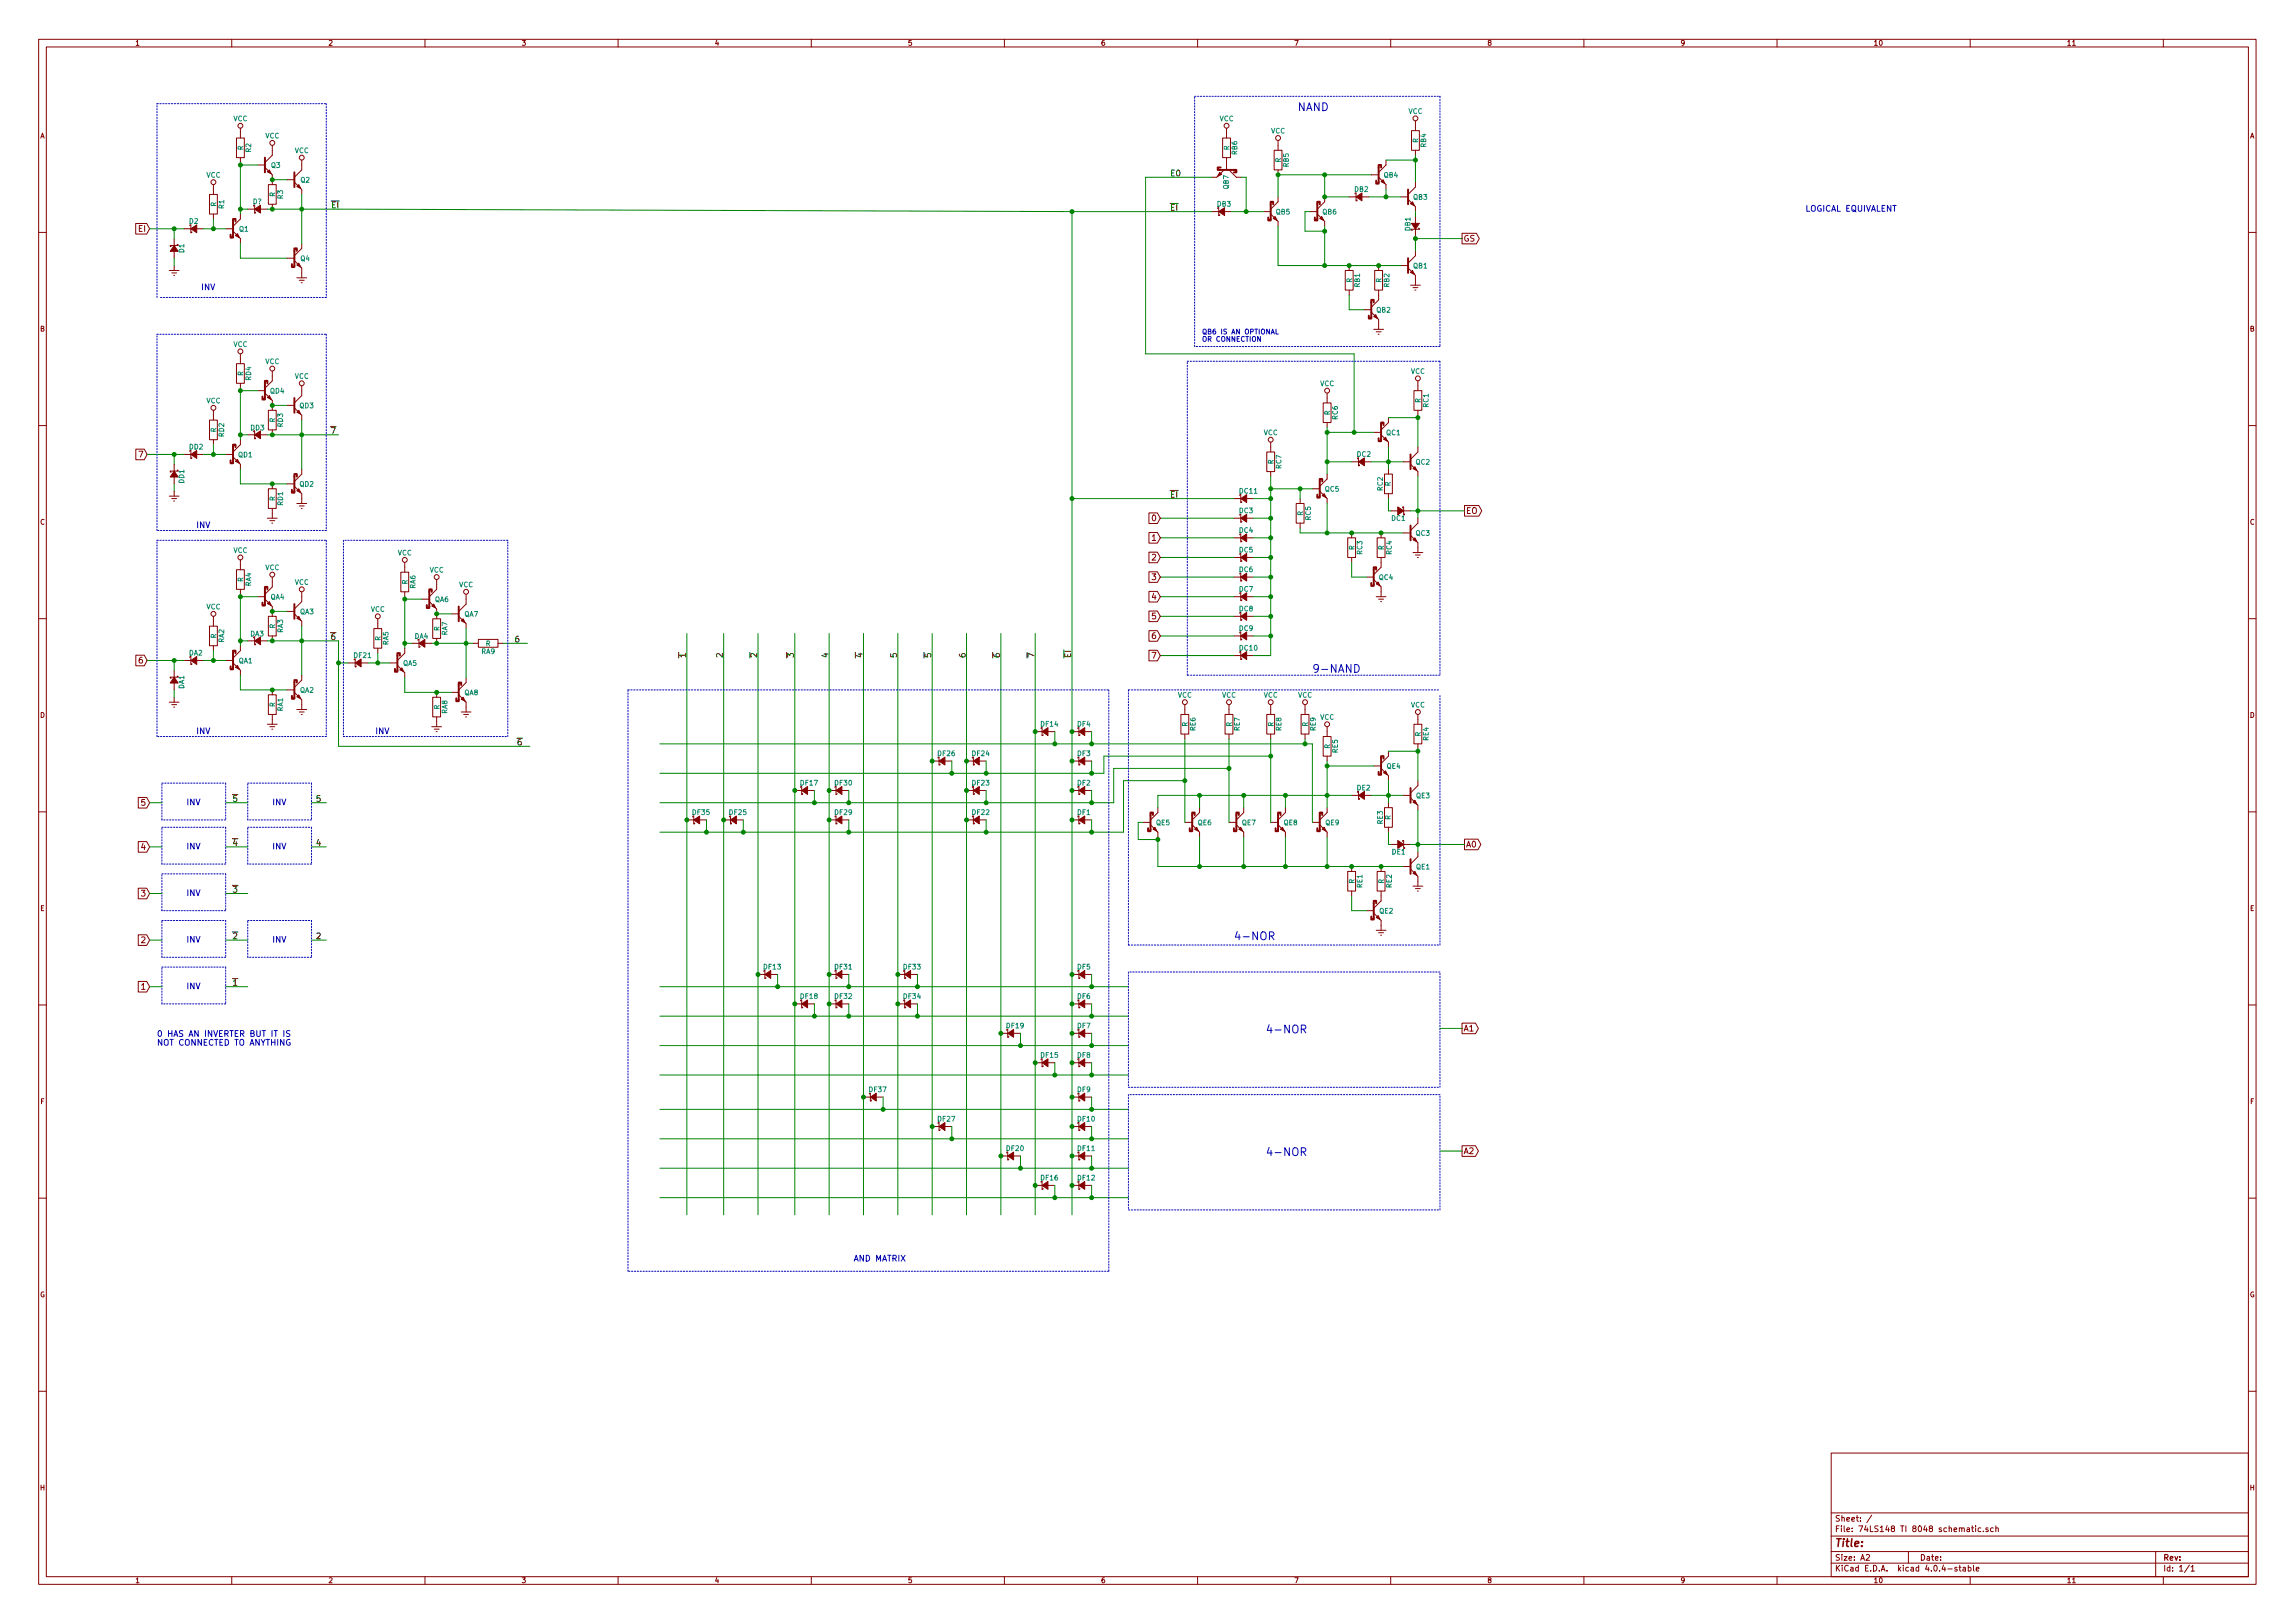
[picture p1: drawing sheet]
<svg xmlns="http://www.w3.org/2000/svg" width="594mm" height="420mm" viewBox="0 0 594 420" stroke-linecap="round" stroke-linejoin="round" font-family="sans-serif">
<defs><g id="words">
<g font-size="2.8" fill="#0000c2">
<text x="335.9" y="28.7">NAND</text>
<text x="339.7" y="174.2">9-NAND</text>
<text x="319.4" y="243.4">4-NOR</text>
<text x="327.7" y="267.5">4-NOR</text>
<text x="327.7" y="299.3">4-NOR</text>
</g>
<text font-size="2.8" fill="#840000" x="475" y="400.4">Title:</text>
<g font-size="2.1">
<text x="302.9" y="45.6">E0</text>
<text x="85.7" y="53.9">EI</text>
<text x="302.9" y="54.5">EI</text>
<text x="85.8" y="112.3">7</text>
<text x="302.9" y="128.8">EI</text>
<text x="85.8" y="165.7">6</text>
<text x="133.5" y="166.3">6</text>
<text x="177.5" y="170.3" transform="rotate(-90 177.5 170.3)">1</text>
<text x="187.1" y="170.3" transform="rotate(-90 187.1 170.3)">2</text>
<text x="196" y="170.3" transform="rotate(-90 196 170.3)">2</text>
<text x="205.5" y="170.3" transform="rotate(-90 205.5 170.3)">3</text>
<text x="214.4" y="170.3" transform="rotate(-90 214.4 170.3)">4</text>
<text x="223.3" y="170.3" transform="rotate(-90 223.3 170.3)">4</text>
<text x="232.2" y="170.3" transform="rotate(-90 232.2 170.3)">5</text>
<text x="241" y="170.3" transform="rotate(-90 241 170.3)">5</text>
<text x="249.9" y="170.3" transform="rotate(-90 249.9 170.3)">6</text>
<text x="258.8" y="170.3" transform="rotate(-90 258.8 170.3)">6</text>
<text x="267.7" y="170.3" transform="rotate(-90 267.7 170.3)">7</text>
<text x="277.2" y="170.3" transform="rotate(-90 277.2 170.3)">EI</text>
<text x="134.1" y="193">6</text>
<text x="60.4" y="207.6">5</text>
<text x="82" y="207.6">5</text>
<text x="60.4" y="219">4</text>
<text x="82" y="219">4</text>
<text x="60.4" y="231.1">3</text>
<text x="60.4" y="243.1">2</text>
<text x="82" y="243.1">2</text>
<text x="60.4" y="255.2">1</text>
</g>
<g font-size="2.1" fill="#840000">
<text x="35.8" y="60">EI</text>
<text x="378.9" y="62.5">GS</text>
<text x="36" y="118.4">7</text>
<text x="298.3" y="134.9">0</text>
<text x="379.5" y="133">EO</text>
<text x="298.3" y="140">1</text>
<text x="298.3" y="145.1">2</text>
<text x="298.3" y="150.2">3</text>
<text x="298.3" y="155.2">4</text>
<text x="298.3" y="160.3">5</text>
<text x="298.3" y="165.4">6</text>
<text x="36" y="171.7">6</text>
<text x="298.3" y="170.5">7</text>
<text x="36.7" y="208.6">5</text>
<text x="36.7" y="220">4</text>
<text x="379.5" y="219.4">A0</text>
<text x="36.7" y="232.1">3</text>
<text x="36.7" y="244.1">2</text>
<text x="36.7" y="256.2">1</text>
<text x="378.9" y="267">A1</text>
<text x="378.9" y="298.7">A2</text>
<text x="475" y="393.9">Sheet: /</text>
<text x="475" y="396.6">File: 74LS148 TI 8048 schematic.sch</text>
<text x="475" y="406.8">KiCad E.D.A. kicad 4.0.4-stable</text>
<text x="475" y="404">Size: A2</text>
<text x="497" y="404">Date:</text>
<text x="560" y="404">Rev:</text>
<text x="560" y="406.8">Id: 1/1</text>
</g>
<g font-size="2.1" fill="#0000c2">
<text x="467.4" y="54.8">LOGICAL EQUIVALENT</text>
<text x="52.1" y="75.1">INV</text>
<text x="50.8" y="136.7">INV</text>
<text x="50.8" y="190">INV</text>
<text x="97.2" y="190">INV</text>
<text x="48.3" y="208.4">INV</text>
<text x="70.5" y="208.4">INV</text>
<text x="48.3" y="219.9">INV</text>
<text x="70.5" y="219.9">INV</text>
<text x="48.3" y="231.9">INV</text>
<text x="48.3" y="244">INV</text>
<text x="70.5" y="244">INV</text>
<text x="48.3" y="256.1">INV</text>
<text x="40.6" y="268.4">0 HAS AN INVERTER BUT IT IS</text>
<text x="40.6" y="270.7">NOT CONNECTED TO ANYTHING</text>
<text x="221" y="326.6">AND MATRIX</text>
</g>
<g font-size="1.8" fill="#840000">
<text x="35" y="11.8">1</text>
<text x="85" y="11.8">2</text>
<text x="135" y="11.8">3</text>
<text x="185" y="11.8">4</text>
<text x="235" y="11.8">5</text>
<text x="285" y="11.8">6</text>
<text x="335" y="11.8">7</text>
<text x="385" y="11.8">8</text>
<text x="435" y="11.8">9</text>
<text x="485" y="11.8">10</text>
<text x="535" y="11.8">11</text>
<text x="10.4" y="35.8">A</text>
<text x="582.4" y="35.8">A</text>
<text x="10.4" y="85.8">B</text>
<text x="582.4" y="85.8">B</text>
<text x="10.4" y="135.8">C</text>
<text x="582.4" y="135.8">C</text>
<text x="10.4" y="185.8">D</text>
<text x="582.4" y="185.8">D</text>
<text x="10.4" y="235.8">E</text>
<text x="582.4" y="235.8">E</text>
<text x="10.5" y="285.8">F</text>
<text x="582.5" y="285.8">F</text>
<text x="10.3" y="335.8">G</text>
<text x="582.3" y="335.8">G</text>
<text x="10.4" y="385.8">H</text>
<text x="582.4" y="385.8">H</text>
<text x="35" y="409.8">1</text>
<text x="85" y="409.8">2</text>
<text x="135" y="409.8">3</text>
<text x="185" y="409.8">4</text>
<text x="235" y="409.8">5</text>
<text x="285" y="409.8">6</text>
<text x="335" y="409.8">7</text>
<text x="385" y="409.8">8</text>
<text x="435" y="409.8">9</text>
<text x="485" y="409.8">10</text>
<text x="535" y="409.8">11</text>
</g>
<g font-size="1.8" fill="#008484">
<text x="364.5" y="29.5">VCC</text>
<text x="60.4" y="31.4">VCC</text>
<text x="68.6" y="35.8">VCC</text>
<text x="315.6" y="31.4">VCC</text>
<text x="329" y="34.5">VCC</text>
<text x="62.9" y="38.9" transform="rotate(-90 62.9 38.9)">R</text>
<text x="65" y="39.4" transform="rotate(-90 65 39.4)">R2</text>
<text x="76.3" y="39.6">VCC</text>
<text x="318.2" y="38.9" transform="rotate(-90 318.2 38.9)">R</text>
<text x="320.2" y="40" transform="rotate(-90 320.2 40)">RB6</text>
<text x="367.1" y="37" transform="rotate(-90 367.1 37)">R</text>
<text x="369.1" y="38.1" transform="rotate(-90 369.1 38.1)">RB4</text>
<text x="53.4" y="46">VCC</text>
<text x="70.2" y="43.4">Q3</text>
<text x="77.8" y="47.2">Q2</text>
<text x="331.5" y="42.1" transform="rotate(-90 331.5 42.1)">R</text>
<text x="333.6" y="43.2" transform="rotate(-90 333.6 43.2)">RB5</text>
<text x="358.2" y="46">QB4</text>
<text x="56" y="53.5" transform="rotate(-90 56 53.5)">R</text>
<text x="58" y="54" transform="rotate(-90 58 54)">R1</text>
<text x="65.4" y="52.8">D?</text>
<text x="71.2" y="51" transform="rotate(-90 71.2 51)">R</text>
<text x="73.2" y="51.5" transform="rotate(-90 73.2 51.5)">R3</text>
<text x="315.1" y="53.5">DB3</text>
<text x="318" y="49" transform="rotate(-90 318 49)">QB7</text>
<text x="350.6" y="49.6">DB2</text>
<text x="365.9" y="51.7">QB3</text>
<text x="49" y="57.9">D2</text>
<text x="62" y="59.9">Q1</text>
<text x="330.3" y="55.5">QB5</text>
<text x="342.4" y="55.5">QB6</text>
<text x="365.1" y="59.7" transform="rotate(-90 365.1 59.7)">DB1</text>
<text x="47.7" y="65.4" transform="rotate(-90 47.7 65.4)">D1</text>
<text x="77.8" y="67.6">Q4</text>
<text x="365.9" y="69.5">QB1</text>
<text x="350" y="73.2" transform="rotate(-90 350 73.2)">R</text>
<text x="352" y="74.3" transform="rotate(-90 352 74.3)">RB1</text>
<text x="357.6" y="73.2" transform="rotate(-90 357.6 73.2)">R</text>
<text x="359.6" y="74.3" transform="rotate(-90 359.6 74.3)">RB2</text>
<text x="356.3" y="80.9">QB2</text>
<text x="60.4" y="89.8">VCC</text>
<text x="68.6" y="94.2">VCC</text>
<text x="62.9" y="97.3" transform="rotate(-90 62.9 97.3)">R</text>
<text x="65" y="98.4" transform="rotate(-90 65 98.4)">RD4</text>
<text x="70" y="101.8">QD4</text>
<text x="76.3" y="98">VCC</text>
<text x="341.7" y="99.9">VCC</text>
<text x="365.2" y="96.8">VCC</text>
<text x="53.4" y="104.4">VCC</text>
<text x="77.6" y="105.7">QD3</text>
<text x="344.2" y="107.5" transform="rotate(-90 344.2 107.5)">R</text>
<text x="367.7" y="104.3" transform="rotate(-90 367.7 104.3)">R</text>
<text x="369.8" y="105.4" transform="rotate(-90 369.8 105.4)">RC1</text>
<text x="56" y="111.9" transform="rotate(-90 56 111.9)">R</text>
<text x="58" y="113" transform="rotate(-90 58 113)">RD2</text>
<text x="64.9" y="111.4">DD3</text>
<text x="71.2" y="109.4" transform="rotate(-90 71.2 109.4)">R</text>
<text x="73.2" y="110.5" transform="rotate(-90 73.2 110.5)">RD3</text>
<text x="327.1" y="112.6">VCC</text>
<text x="346.3" y="108.6" transform="rotate(-90 346.3 108.6)">RC6</text>
<text x="358.9" y="112.6">QC1</text>
<text x="49" y="116.3">DD2</text>
<text x="61.7" y="118.4">QD1</text>
<text x="351.3" y="118.2">DC2</text>
<text x="47.7" y="125.1" transform="rotate(-90 47.7 125.1)">DD1</text>
<text x="77.6" y="126">QD2</text>
<text x="329.6" y="120.2" transform="rotate(-90 329.6 120.2)">R</text>
<text x="331.7" y="121.3" transform="rotate(-90 331.7 121.3)">RC7</text>
<text x="359.9" y="125.9" transform="rotate(-90 359.9 125.9)">R</text>
<text x="366.5" y="120.3">QC2</text>
<text x="71.2" y="129.7" transform="rotate(-90 71.2 129.7)">R</text>
<text x="73.2" y="130.8" transform="rotate(-90 73.2 130.8)">RD1</text>
<text x="320.9" y="127.8">DC11</text>
<text x="343" y="127.2">QC5</text>
<text x="357.9" y="127" transform="rotate(-90 357.9 127)">RC2</text>
<text x="320.8" y="132.8">DC3</text>
<text x="320.8" y="137.9">DC4</text>
<text x="337.3" y="133.5" transform="rotate(-90 337.3 133.5)">R</text>
<text x="339.3" y="134.6" transform="rotate(-90 339.3 134.6)">RC5</text>
<text x="360.2" y="134.8">DC1</text>
<text x="60.4" y="143.1">VCC</text>
<text x="102.9" y="143.8">VCC</text>
<text x="320.8" y="143">DC5</text>
<text x="350.6" y="142.4" transform="rotate(-90 350.6 142.4)">R</text>
<text x="352.6" y="143.5" transform="rotate(-90 352.6 143.5)">RC3</text>
<text x="358.2" y="142.4" transform="rotate(-90 358.2 142.4)">R</text>
<text x="360.2" y="143.5" transform="rotate(-90 360.2 143.5)">RC4</text>
<text x="366.5" y="138.7">QC3</text>
<text x="68.6" y="147.6">VCC</text>
<text x="111.2" y="148.2">VCC</text>
<text x="320.8" y="148.1">DC6</text>
<text x="62.9" y="150.7" transform="rotate(-90 62.9 150.7)">R</text>
<text x="65" y="151.8" transform="rotate(-90 65 151.8)">RA4</text>
<text x="70" y="155.2">QA4</text>
<text x="76.3" y="151.4">VCC</text>
<text x="105.5" y="151.3" transform="rotate(-90 105.5 151.3)">R</text>
<text x="107.5" y="152.4" transform="rotate(-90 107.5 152.4)">RA6</text>
<text x="112.6" y="155.8">QA6</text>
<text x="118.8" y="152">VCC</text>
<text x="320.8" y="153.2">DC7</text>
<text x="357" y="150.1">QC4</text>
<text x="53.4" y="157.7">VCC</text>
<text x="77.6" y="159">QA3</text>
<text x="95.9" y="158.4">VCC</text>
<text x="120.2" y="159.6">QA7</text>
<text x="320.8" y="158.2">DC8</text>
<text x="56" y="165.3" transform="rotate(-90 56 165.3)">R</text>
<text x="58" y="166.4" transform="rotate(-90 58 166.4)">RA2</text>
<text x="64.8" y="164.7">DA3</text>
<text x="71.2" y="162.7" transform="rotate(-90 71.2 162.7)">R</text>
<text x="73.2" y="163.8" transform="rotate(-90 73.2 163.8)">RA3</text>
<text x="98.5" y="165.9" transform="rotate(-90 98.5 165.9)">R</text>
<text x="100.5" y="167" transform="rotate(-90 100.5 167)">RA5</text>
<text x="107.3" y="165.3">DA4</text>
<text x="113.7" y="163.4" transform="rotate(-90 113.7 163.4)">R</text>
<text x="115.8" y="164.5" transform="rotate(-90 115.8 164.5)">RA7</text>
<text x="125.7" y="167.3">R</text>
<text x="320.8" y="163.3">DC9</text>
<text x="48.9" y="169.7">DA2</text>
<text x="61.8" y="171.7">QA1</text>
<text x="91.7" y="170.3">DF21</text>
<text x="104.3" y="172.3">QA5</text>
<text x="124.6" y="169.3">RA9</text>
<text x="320.9" y="168.4">DC10</text>
<text x="47.7" y="178.3" transform="rotate(-90 47.7 178.3)">DA1</text>
<text x="77.6" y="179.3">QA2</text>
<text x="120.2" y="180">QA8</text>
<text x="71.2" y="183" transform="rotate(-90 71.2 183)">R</text>
<text x="73.2" y="184.1" transform="rotate(-90 73.2 184.1)">RA1</text>
<text x="113.7" y="183.7" transform="rotate(-90 113.7 183.7)">R</text>
<text x="115.8" y="184.8" transform="rotate(-90 115.8 184.8)">RA8</text>
<text x="304.9" y="180.6">VCC</text>
<text x="316.3" y="180.6">VCC</text>
<text x="327.1" y="180.6">VCC</text>
<text x="336" y="180.6">VCC</text>
<text x="365.2" y="183.1">VCC</text>
<text x="269.5" y="188.1">DF14</text>
<text x="278.9" y="188.1">DF4</text>
<text x="307.4" y="188.1" transform="rotate(-90 307.4 188.1)">R</text>
<text x="309.4" y="189.2" transform="rotate(-90 309.4 189.2)">RE6</text>
<text x="318.8" y="188.1" transform="rotate(-90 318.8 188.1)">R</text>
<text x="320.9" y="189.2" transform="rotate(-90 320.9 189.2)">RE7</text>
<text x="329.6" y="188.1" transform="rotate(-90 329.6 188.1)">R</text>
<text x="331.7" y="189.2" transform="rotate(-90 331.7 189.2)">RE8</text>
<text x="338.5" y="188.1" transform="rotate(-90 338.5 188.1)">R</text>
<text x="340.6" y="189.2" transform="rotate(-90 340.6 189.2)">RE9</text>
<text x="341.7" y="186.3">VCC</text>
<text x="367.7" y="190.7" transform="rotate(-90 367.7 190.7)">R</text>
<text x="369.8" y="191.7" transform="rotate(-90 369.8 191.7)">RE4</text>
<text x="242.8" y="195.7">DF26</text>
<text x="251.7" y="195.7">DF24</text>
<text x="278.9" y="195.7">DF3</text>
<text x="344.2" y="193.8" transform="rotate(-90 344.2 193.8)">R</text>
<text x="346.3" y="194.9" transform="rotate(-90 346.3 194.9)">RE5</text>
<text x="207.2" y="203.3">DF17</text>
<text x="216.1" y="203.3">DF30</text>
<text x="251.7" y="203.3">DF23</text>
<text x="278.9" y="203.3">DF2</text>
<text x="359" y="199">QE4</text>
<text x="351.3" y="204.6">DE2</text>
<text x="366.6" y="206.6">QE3</text>
<text x="179.3" y="210.9">DF35</text>
<text x="188.8" y="210.9">DF25</text>
<text x="216.1" y="210.9">DF29</text>
<text x="251.7" y="210.9">DF22</text>
<text x="278.9" y="210.9">DF1</text>
<text x="299.3" y="213.6">QE5</text>
<text x="310.1" y="213.6">QE6</text>
<text x="321.5" y="213.6">QE7</text>
<text x="332.3" y="213.6">QE8</text>
<text x="343.1" y="213.6">QE9</text>
<text x="357.9" y="213.3" transform="rotate(-90 357.9 213.3)">RE3</text>
<text x="359.9" y="212.3" transform="rotate(-90 359.9 212.3)">R</text>
<text x="360.3" y="221.2">DE1</text>
<text x="366.6" y="225">QE1</text>
<text x="350.6" y="228.8" transform="rotate(-90 350.6 228.8)">R</text>
<text x="352.6" y="229.8" transform="rotate(-90 352.6 229.8)">RE1</text>
<text x="358.2" y="228.8" transform="rotate(-90 358.2 228.8)">R</text>
<text x="360.2" y="229.8" transform="rotate(-90 360.2 229.8)">RE2</text>
<text x="357.1" y="236.5">QE2</text>
<text x="197.7" y="250.9">DF13</text>
<text x="216.1" y="250.9">DF31</text>
<text x="233.9" y="250.9">DF33</text>
<text x="278.9" y="250.9">DF5</text>
<text x="207.2" y="258.6">DF18</text>
<text x="216.1" y="258.6">DF32</text>
<text x="233.9" y="258.6">DF34</text>
<text x="278.9" y="258.6">DF6</text>
<text x="260.6" y="266.2">DF19</text>
<text x="278.9" y="266.2">DF7</text>
<text x="269.5" y="273.8">DF15</text>
<text x="278.9" y="273.8">DF8</text>
<text x="225" y="282.7">DF37</text>
<text x="278.9" y="282.7">DF9</text>
<text x="242.8" y="290.3">DF27</text>
<text x="279" y="290.3">DF10</text>
<text x="260.6" y="297.9">DF20</text>
<text x="279" y="297.9">DF11</text>
<text x="269.5" y="305.6">DF16</text>
<text x="279" y="305.6">DF12</text>
</g>
<g font-size="1.8" fill="#0000c2">
<text x="311.1" y="86.5">QB6 IS AN OPTIONAL</text>
<text x="311.1" y="88.4">OR CONNECTION</text>
</g>
</g></defs>
<g fill="none" stroke="#840000" stroke-width=".26">
<path d="M10 10.2h574v400h-574zM12 12.2h570v396h-570zM60 10.2v2M110 10.2v2M160 10.2v2M210 10.2v2M260 10.2v2M310 10.2v2M360 10.2v2M410 10.2v2M460 10.2v2M510 10.2v2"/>
<path d="M560 10.2v2M61.2 35.7h2v5.1h-2zM62.2 33.2v2.5M70.5 37.6v2.6l-1.9 1.9M316.5 35.7h2v5.1h-2zM317.5 33.2v2.5M329.8 38.9h2.1v5.1h-2.1zM330.8 36.4v2.5M365.4 33.8h2v5.1h-2zM366.4 31.3v2.5M366.4 38.9v1.3M35.1 57.9h2.9l.7 1.3-.7 1.4h-2.9z"/>
<path d="M47.6 59.2h1.8M49.4 58.2v2h.3v-.2M50.9 59.2h1.8M54.2 50.3h2.1v5.1h-2.1zM55.2 47.8v2.5M55.2 55.4v1.3M58.4 59.2h1.9M60.3 59.9l1.9 1.9v1.2M62.2 55.4v1.3l-1.9 1.9M62.2 40.8v1.3M64.1 54.1h1.8M65.9 53.1v2.1h.3v-.3"/>
<path d="M66.7 42.7h1.9M67.4 54.1h1.8M68.6 43.3l1.9 2v2.5M69.5 47.8h2v5.1h-2zM70.5 52.9v1.2M74.3 46.5h1.9M76.2 47.2l1.9 1.9v1.2M78.1 41.4v2.6l-1.9 1.9M313.7 54.8h1.8M315.5 53.8v2h.2v-.3M316.9 44l-1.9 1.9h-1.3M317 54.8h1.8"/>
<path d="M317.5 40.8v3.2M318.1 44l1.9 1.9h1.3M327 54.8h1.9M328.9 55.4l1.9 1.9v1.3M330.8 44v1.3M330.8 51v1.2l-1.9 1.9M339.1 54.8h1.9M341 55.4l1.9 1.9v1.3M342.9 51v1.2l-1.9 1.9M349.2 51h1.8M351 50v2h.3v-.3M352.6 51h1.7"/>
<path d="M355 45.3h1.9M356.9 45.9l1.9 1.9v1.3M358.8 41.4v1.3l-1.9 1.9M362.6 51h1.9M364.5 51.6l1.9 1.9v1.3M366.4 47.2v1.2l-1.9 1.9M366.4 56v1.8M366.4 59.4v1.7M367.2 59.1h.2v.3h-2M10 60.2h2M43.8 70h2.6M44.4 70.7h1.3"/>
<path d="M45 71.3h.2M45.1 61.8v1.7M45.1 65.1v1.7M45.1 68.7v1.3M46.1 63.5h-2v.3h.2M74.3 66.8h1.9M76.2 67.5l1.9 1.9v2.5M76.8 71.9h2.6M77.5 72.6h1.2M78 73.2h.2M78.1 63v1.3l-1.9 1.9M348.2 70h2.1v5.1h-2.1z"/>
<path d="M349.2 68.7v1.3M349.2 75.1v1.3M355.9 70h2v5.1h-2zM356.9 75.1v2.5l-1.9 1.9M356.9 68.7v1.3M362.6 68.7h1.9M364.5 69.4l1.9 1.9v2.5M365.1 73.8h2.6M365.8 74.5h1.2M366.3 75.1h.2M366.4 64.9v1.3l-1.9 1.9M378.5 60.4h3.7l.7 1.4-.7 1.3h-3.7z"/>
<path d="M582 60.2h2M61.2 94.1h2v5.1h-2zM62.2 91.6v2.5M62.2 99.2v1.3M70.5 96.1v2.5l-1.9 1.9M78.1 99.9v2.5l-1.9 1.9M353.1 80.2h1.9M355 80.8l1.9 1.9v2.6M355.6 85.3h2.5M356.2 85.9h1.3M356.7 86.5h.3M367 98.6v2.5"/>
<path d="M10 110.2h2M35.2 116.3h2.1l.8 1.3-.8 1.4h-2.1zM47.6 117.6h1.8M49.4 116.6v2.1h.3v-.3M50.9 117.6h1.8M54.2 108.8h2.1v5h-2.1zM55.2 106.2v2.6M55.2 113.8v1.3M58.4 117.6h1.9M60.3 118.3l1.9 1.9v1.3M62.2 113.8v1.3l-1.9 1.9M64.1 112.6h1.8"/>
<path d="M65.9 111.5v2.1h.3v-.3M66.7 101.1h1.9M67.4 112.6h1.8M68.6 101.8l1.9 1.9v2.5M69.5 106.2h2v5.1h-2zM70.5 111.3v1.3M74.3 104.9h1.9M76.2 105.6l1.9 1.9v1.3M327.9 117h2v5.1h-2zM328.9 114.5v2.5M342.5 104.3h2.1v5.1h-2.1zM343.5 101.8v2.5"/>
<path d="M343.5 109.4v1.3M349.9 119.5h1.8M351.7 118.5v2.1h.2v-.3M353.2 119.5h1.8M355.6 111.9h1.9M357.5 112.6l1.9 1.9v1.2M359.4 108.1v1.3l-1.9 1.9M363.2 119.5h1.9M366 101.1h2v5.1h-2zM367 115.7v1.3l-1.9 1.9M367 106.2v1.3M582 110.2h2"/>
<path d="M43.8 128.4h2.6M44.4 129.1h1.3M45 129.7h.2M45.1 120.2v1.8M45.1 123.5v1.8M45.1 127.2v1.2M46.1 122h-2v.2h.2M69.2 134.2h2.6M69.5 126.5h2v5.1h-2zM69.8 134.8h1.3M70.4 135.4h.2M70.5 125.3v1.2"/>
<path d="M70.5 131.6v2.6M74.3 125.3h1.9M76.2 125.9l1.9 1.9v2.5M76.8 130.3h2.6M77.5 131h1.2M78 131.6h.2M78.1 121.5v1.2l-1.9 1.9M297.4 132.8h2.2l.8 1.4-.8 1.3h-2.2zM297.4 137.9h2.2l.8 1.3-.8 1.4h-2.2zM319.4 134.2h1.8M319.4 139.2h1.8M319.4 129.1h1.8"/>
<path d="M321.2 133.1v2.1h.2v-.3M321.2 138.2v2.1h.2v-.3M321.2 128.1v2h.2v-.3M322.7 134.2h1.8M322.7 139.2h1.8M322.7 129.1h1.8M328.9 122.1v1.3M335.5 130.3h2.1v5.1h-2.1zM336.5 129.1v1.2M336.5 135.4v1.3M339.7 126.5h1.9M341.6 127.2l1.9 1.9v1.2"/>
<path d="M343.5 122.7v1.3l-1.9 1.9M348.9 139.2h2v5.1h-2zM349.9 138v1.2M356.5 139.2h2v5.1h-2zM357.5 138v1.2M358.4 122.7h2v5.1h-2zM359.4 121.5v1.2M359.4 127.8v1.3M360 132.2h1.8M363.1 131.5v-.3h.2v2.1M363.2 138h1.9M363.3 132.2h1.8"/>
<path d="M365.1 120.2l1.9 1.9v1.3M365.1 138.6l1.9 1.9v2.5M367 134.2v1.2l-1.9 1.9M379.1 130.9h3.7l.8 1.3-.8 1.4h-3.7zM55.2 159.6v2.5M61.2 147.5h2v5.1h-2zM62.2 144.9v2.6M62.2 152.6v1.2M66.7 154.5h1.9M68.6 155.1l1.9 1.9v2.6M69.5 159.6h2v5h-2zM70.5 149.4v2.5l-1.9 1.9"/>
<path d="M74.3 158.3h1.9M76.2 158.9l1.9 1.9v1.3M78.1 153.2v2.5l-1.9 1.9M103.8 148.1h2v5.1h-2zM104.8 145.6v2.5M104.8 153.2v1.3M109.2 155.1h1.9M111.1 155.7l1.9 1.9v2.6M113 150v2.6l-1.9 1.9M116.8 158.9h1.9M118.7 159.6l1.9 1.9v1.2M120.6 153.8v2.6l-1.9 1.9"/>
<path d="M297.4 142.9h2.2l.8 1.4-.8 1.4h-2.2zM297.4 148h2.2l.8 1.4-.8 1.4h-2.2zM297.4 153.1h2.2l.8 1.4-.8 1.3h-2.2zM297.4 158.2h2.2l.8 1.4-.8 1.3h-2.2zM319.4 144.3h1.8M319.4 149.4h1.8M319.4 154.5h1.8M319.4 159.6h1.8M321.2 143.3v2h.2v-.2M321.2 148.4v2h.2v-.2M321.2 153.5v2h.2v-.3M321.2 158.5v2.1h.2v-.3"/>
<path d="M322.7 144.3h1.8M322.7 149.4h1.8M322.7 154.5h1.8M322.7 159.6h1.8M349.9 144.3v1.3M353.7 149.4h1.9M355.6 150l1.9 1.9v2.6M356.2 154.5h2.6M356.9 155.1h1.2M357.4 155.7h.2M357.5 144.3v2.6l-1.9 1.9M365.8 143h2.5"/>
<path d="M366.4 143.7h1.3M366.9 144.3h.3M10 160.2h2M35.2 169.6h2.1l.8 1.4-.8 1.4h-2.1zM45.1 173.5v1.8M45.1 176.8v1.8M46.1 175.3h-2v.3h.2M47.6 171h1.8M49.4 170v2h.3v-.3M50.9 171h1.8M54.2 162.1h2.1v5.1h-2.1zM55.2 167.2v1.2"/>
<path d="M58.4 171h1.9M60.3 171.6l1.9 1.9v1.3M62.2 167.2v1.2l-1.9 1.9M64.1 165.9h1.8M65.9 164.9v2h.3v-.2M67.4 165.9h1.8M69.5 179.9h2v5.1h-2zM70.5 164.6v1.3M70.5 178.6v1.3M74.3 178.6h1.9M76.2 179.2l1.9 1.9v2.6M78.1 174.8v1.3l-1.9 1.9"/>
<path d="M90.2 171.6h1.7M91.9 170.6v2h.3v-.2M93.5 171.6h1.7M96.8 162.7h2v5.1h-2zM97.8 160.2v2.5M97.8 167.8v1.3M101 171.6h1.9M102.9 172.3l1.9 1.9v1.2M104.8 167.8v1.3l-1.9 1.9M106.7 166.5h1.8M108.5 165.5v2.1h.2v-.3M110 166.5h1.8"/>
<path d="M112 160.2h2v5.1h-2zM113 165.3v1.2M113 179.2v1.3M116.8 179.2h1.9M118.7 179.9l1.9 1.9v2.5M120.6 175.4v1.3l-1.9 1.9M122.6 166.5h1.2M123.8 165.5h5.1v2.1h-5.1zM128.9 166.5h1.3M297.4 163.3h2.2l.8 1.3-.8 1.4h-2.2zM297.4 168.3h2.2l.8 1.4-.8 1.4h-2.2zM319.4 164.6h1.8"/>
<path d="M319.4 169.7h1.8M321.2 163.6v2.1h.2v-.3M321.2 168.7v2h.2v-.2M322.7 164.6h1.8M322.7 169.7h1.8M582 160.2h2M43.8 181.8h2.6M44.4 182.4h1.3M45 183h.2M45.1 180.5v1.3M69.2 187.5h2.6M69.8 188.1h1.3"/>
<path d="M70.4 188.8h.2M70.5 185v2.5M76.8 183.7h2.6M77.5 184.3h1.2M78 185h.2M111.8 188.1h2.5M112 180.5h2v5.1h-2zM112.4 188.8h1.3M112.9 189.4h.3M113 185.6v2.5M119.4 184.3h2.5M120 185h1.3"/>
<path d="M120.5 185.6h.3M241.3 197h1.8M243.1 196v2h.2v-.2M244.6 197h1.8M250.2 197h1.8M252 196v2h.2v-.2M253.5 197h1.8M268 189.4h1.7M269.7 188.4v2h.3v-.2M271.3 189.4h1.7M277.5 189.4h1.8M277.5 197h1.8"/>
<path d="M279.3 188.4v2h.2v-.2M279.3 196v2h.2v-.2M280.8 189.4h1.8M280.8 197h1.8M305.7 185h2v5h-2zM306.7 182.4v2.6M306.7 190v1.3M317.1 185h2.1v5h-2.1zM318.1 182.4v2.6M318.1 190v1.3M327.9 185h2v5h-2zM328.9 182.4v2.6"/>
<path d="M328.9 190v1.3M336.8 185h2v5h-2zM337.8 182.4v2.6M337.8 190v1.3M342.5 190.7h2.1v5h-2.1zM343.5 188.1v2.6M343.5 195.7v1.3M355.6 198.3h1.9M357.5 198.9l1.9 1.9v1.3M359.4 194.5v1.2l-1.9 2M366 187.5h2v5.1h-2zM367 185v2.5"/>
<path d="M367 192.6v1.2M10 210.2h2M35.8 206.4h2.2l.7 1.4-.7 1.4h-2.2zM35.8 217.9h2.2l.7 1.3-.7 1.4h-2.2zM177.8 212.3h1.8M179.6 211.2v2.1h.2v-.3M181.1 212.3h1.8M187.3 212.3h1.8M189.1 211.2v2.1h.3v-.3M190.6 212.3h1.8M205.7 204.6h1.8M207.5 203.6v2.1h.3v-.3"/>
<path d="M209 204.6h1.8M214.6 204.6h1.8M214.6 212.3h1.8M216.4 203.6v2.1h.3v-.3M216.4 211.2v2.1h.3v-.3M217.9 204.6h1.8M217.9 212.3h1.8M250.2 204.6h1.8M250.2 212.3h1.8M252 203.6v2.1h.2v-.3M252 211.2v2.1h.2v-.3M253.5 204.6h1.8"/>
<path d="M253.5 212.3h1.8M277.5 204.6h1.8M277.5 212.3h1.8M279.3 203.6v2.1h.2v-.3M279.3 211.2v2.1h.2v-.3M280.8 204.6h1.8M280.8 212.3h1.8M295.9 212.9h1.9M297.8 213.5l1.9 1.9v1.3M299.7 209.1v1.3l-1.9 1.9M306.7 212.9h1.9M308.6 213.5l1.9 1.9v1.3"/>
<path d="M310.5 209.1v1.3l-1.9 1.9M318.1 212.9h1.9M320 213.5l1.9 1.9v1.3M321.9 209.1v1.3l-1.9 1.9M328.9 212.9h1.9M330.8 213.5l1.9 1.9v1.3M332.7 209.1v1.3l-1.9 1.9M339.7 212.9h1.9M341.6 213.5l1.9 1.9v1.3M343.5 209.1v1.3l-1.9 1.9M349.9 205.9h1.8M351.7 204.9v2h.2v-.2"/>
<path d="M353.2 205.9h1.8M358.4 209.1h2v5.1h-2zM359.4 207.8v1.3M359.4 214.2v1.2M360 218.6h1.8M363.1 217.8v-.2h.2v2M363.2 205.9h1.9M363.3 218.6h1.8M365.1 206.5l1.9 1.9v1.3M367 202.1v1.3l-1.9 1.9M379.1 217.2h3.5l.7 1.4-.7 1.4h-3.5zM582 210.2h2"/>
<path d="M35.8 229.9h2.2l.7 1.4-.7 1.4h-2.2zM348.9 225.6h2v5.1h-2zM349.9 224.3v1.3M349.9 230.7v1.2M353.7 235.8h1.9M355.6 236.4l1.9 1.9v2.5M356.5 225.6h2v5.1h-2zM357.5 224.3v1.3M357.5 230.7v2.5l-1.9 1.9M363.2 224.3h1.9M365.1 225l1.9 1.9v2.5M365.8 229.4h2.5"/>
<path d="M366.4 230h1.3M366.9 230.7h.3M367 220.5v1.3l-1.9 1.9M35.8 242h2.2l.7 1.4-.7 1.3h-2.2zM35.8 254.1h2.2l.7 1.3-.7 1.4h-2.2zM196.2 252.3h1.8M198 251.2v2.1h.2v-.3M199.5 252.3h1.8M205.7 259.9h1.8M207.5 258.9v2h.3v-.3M209 259.9h1.8M214.6 252.3h1.8"/>
<path d="M214.6 259.9h1.8M216.4 251.2v2.1h.3v-.3M216.4 258.9v2h.3v-.3M217.9 252.3h1.8M217.9 259.9h1.8M232.4 252.3h1.8M232.4 259.9h1.8M234.2 251.2v2.1h.2v-.3M234.2 258.9v2h.2v-.3M235.7 252.3h1.8M235.7 259.9h1.8M277.5 252.3h1.8"/>
<path d="M277.5 259.9h1.8M279.3 251.2v2.1h.2v-.3M279.3 258.9v2h.2v-.3M280.8 252.3h1.8M280.8 259.9h1.8M356.2 240.8h2.6M356.9 241.5h1.2M357.4 242.1h.2M10 260.2h2M259.1 267.5h1.8M260.9 266.5v2h.2v-.2M262.4 267.5h1.8"/>
<path d="M268 275.1h1.7M269.7 274.1v2h.3v-.2M271.3 275.1h1.7M277.5 267.5h1.8M277.5 275.1h1.8M279.3 266.5v2h.2v-.2M279.3 274.1v2h.2v-.2M280.8 267.5h1.8M280.8 275.1h1.8M378.5 264.9h3.4l.8 1.3-.8 1.4h-3.4zM582 260.2h2M223.5 284h1.8"/>
<path d="M225.3 283v2h.3v-.2M226.8 284h1.8M241.3 291.6h1.8M243.1 290.6v2.1h.2v-.3M244.6 291.6h1.8M259.1 299.3h1.8M260.9 298.2v2.1h.2v-.3M262.4 299.3h1.8M277.5 291.6h1.8M277.5 284h1.8M277.5 299.3h1.8M279.3 283v2h.2v-.2"/>
<path d="M279.3 290.6v2.1h.2v-.3M279.3 298.2v2.1h.2v-.3M280.8 291.6h1.8M280.8 284h1.8M280.8 299.3h1.8M378.5 296.6h3.4l.8 1.4-.8 1.4h-3.4zM10 310.2h2M268 306.9h1.7M269.7 305.9v2h.3v-.3M271.3 306.9h1.7M277.5 306.9h1.8M279.3 305.9v2h.2v-.3"/>
<path d="M280.8 306.9h1.8M582 310.2h2M10 360.2h2M474 376.2h108v32h-108zM582 360.2h2M474 397.7h108M474 391.7h108M484.5 392.2l-1.3 2M510.3 395.5h.6M510.5 395v1.3l.4 .2M511.4 395v.2M511.4 395.5v1"/>
<path d="M512.7 395.6l-.4-.1-.3 .3 .1 .6h.6M513.4 396.4v.1M514.6 395.6l-.3-.1-.3 .2 .1 .3 .5 .1v.3h-.6M516 395.6l-.5-.1-.2 .3v.6h.7M516.6 395.6h.6l.1 .9M516.6 395v1.5M60 408.2v2M110 408.2v2M160 408.2v2M210 408.2v2M260 408.2v2M310 408.2v2"/>
<path d="M360 408.2v2M410 408.2v2M460 408.2v2M474 404.7h108M474 401.7h108M483.1 402.6l.6-.2 .2 .5-.9 1h.9M494 401.7v3M506.6 405.8l-.4-.1-.2 .2 .1 .3 .5 .1v.3h-.6M507.1 405.7h.5M507.3 405.2v1.3l.3 .2M508.2 405.8h.5l.1 .9M508.8 406.1l-.7 .3 .2 .3 .5-.1"/>
<path d="M509.5 405.8l.4-.1 .3 .3-.1 .6h-.6M509.5 405.2v1.5M510 408.2v2M510.8 405.2v1.3l.2 .2M511.6 406.2l.7-.1-.1-.3-.4-.1-.2 .2v.7h.6M558 401.7v6.5M560 408.2v2M566.8 405.1l-1.3 2M567.2 405.7l.4-.5v1.5M567.2 406.7h.8"/>
<circle cx="62.2" cy="32.6" r=".63"/>
<circle cx="70.5" cy="37" r=".63"/>
<circle cx="317.5" cy="32.6" r=".63"/>
<circle cx="330.8" cy="35.7" r=".63"/>
<circle cx="366.4" cy="30.6" r=".63"/>
<circle cx="55.2" cy="47.2" r=".63"/>
<circle cx="78.1" cy="40.8" r=".63"/>
<circle cx="62.2" cy="91" r=".63"/>
<circle cx="70.5" cy="95.4" r=".63"/>
<circle cx="78.1" cy="99.2" r=".63"/>
<circle cx="367" cy="98" r=".63"/>
<circle cx="55.2" cy="105.6" r=".63"/>
<circle cx="328.9" cy="113.8" r=".63"/>
<circle cx="343.5" cy="101.1" r=".63"/>
<circle cx="55.2" cy="158.9" r=".63"/>
<circle cx="62.2" cy="144.3" r=".63"/>
<circle cx="70.5" cy="148.8" r=".63"/>
<circle cx="78.1" cy="152.6" r=".63"/>
<circle cx="97.8" cy="159.6" r=".63"/>
<circle cx="104.8" cy="144.9" r=".63"/>
<circle cx="113" cy="149.4" r=".63"/>
<circle cx="120.6" cy="153.2" r=".63"/>
<circle cx="306.7" cy="181.8" r=".63"/>
<circle cx="318.1" cy="181.8" r=".63"/>
<circle cx="328.9" cy="181.8" r=".63"/>
<circle cx="337.8" cy="181.8" r=".63"/>
<circle cx="343.5" cy="187.5" r=".63"/>
<circle cx="367" cy="184.3" r=".63"/>
</g>
<g fill="none" stroke="#840000" stroke-width=".51">
<path d="M61 57.3v-.6h-.7v4.8h-.6v-.8M68.6 40.8v3.8M76.2 44.6v3.8M316 43.3h-.8v.7h4.8v.6h-.6M329.6 52.9v-.7h-.7v4.9h-.6v-.8M341.6 52.9v-.7h-.6v4.9h-.6v-.8M357.5 43.3v-.6h-.6v4.8h-.7v-.7M364.5 49.1v3.8M76.8 64.9v-.6h-.6v4.8h-.6v-.7M355.6 78.3v-.7h-.6v4.9h-.7v-.8M364.5 66.8v3.9M69.2 99.2v-.6h-.6v4.8h-.7v-.7"/>
<path d="M61 115.7v-.6h-.7v4.8h-.6v-.7M76.2 103v3.8M358.1 110v-.6h-.6v4.8h-.6v-.7M365.1 117.6v3.9M76.8 123.4v-.7h-.6v4.9h-.6v-.8M342.3 124.6v-.6h-.7v4.8h-.6v-.7M365.1 136.1v3.8M69.2 152.6v-.7h-.6v4.9h-.7v-.8M76.2 156.4v3.8M111.8 153.2v-.6h-.7v4.8h-.6v-.8M118.7 157v3.8M356.2 147.5v-.6h-.6v4.8h-.6v-.8"/>
<path d="M61 169.1v-.7h-.7v4.9h-.6v-.8M76.8 176.7v-.6h-.6v4.8h-.6v-.8M103.5 169.7v-.6h-.6v4.8h-.7v-.8M119.4 177.3v-.6h-.7v4.8h-.6v-.7M358.1 196.4v-.7h-.6v4.9h-.6v-.8M298.4 211v-.6h-.6v4.8h-.6v-.8M309.2 211v-.6h-.6v4.8h-.6v-.8M320.7 211v-.6h-.7v4.8h-.6v-.8M331.5 211v-.6h-.7v4.8h-.6v-.8M342.3 211v-.6h-.7v4.8h-.6v-.8M365.1 204v3.8M356.2 233.8v-.6h-.6v4.8h-.6v-.7"/>
<path d="M365.1 222.4v3.8"/>
</g>
<g fill="#840000" stroke="#840000" stroke-width=".26">
<path d="M61 61l.5-.5 .5 1z"/>
<path d="M49.4 59.2l1.5-1v2z"/>
<path d="M45.1 63.5l1 1.6h-2z"/>
<path d="M69.7 44l.5 1-1-.5z"/>
<path d="M76.8 48.3l.5-.5 .6 1z"/>
<path d="M65.9 54.1l1.5-1v2.1z"/>
<path d="M76.8 68.6l.5-.5 .6 1z"/>
<path d="M365.1 70.5l.5-.5 .5 1z"/>
<path d="M355.6 82l.5-.6 .5 1.1z"/>
<path d="M365.1 52.7l.5-.5 .5 1.1z"/>
<path d="M365.4 57.8h2l-1 1.6z"/>
<path d="M357.5 47l.5-.5 .5 1z"/>
<path d="M351 51l1.6-1v2z"/>
<path d="M341.6 56.6l.5-.6 .5 1.1z"/>
<path d="M329.6 56.6l.5-.6 .5 1.1z"/>
<path d="M315.5 54.8l1.5-1v2z"/>
<path d="M315.7 44.6l.5 .5-1 .5z"/>
<path d="M358.1 113.7l.5-.5 .6 1z"/>
<path d="M365.8 121.3l.5-.5 .5 1z"/>
<path d="M365.8 139.7l.5-.5 .5 1.1z"/>
<path d="M361.8 131.2l1.5 1-1.5 1.1z"/>
<path d="M356.2 151.2l.5-.5 .6 1z"/>
<path d="M342.3 128.3l.5-.5 .5 1z"/>
<path d="M351.7 119.5l1.5-1v2.1z"/>
<path d="M321.2 134.2l1.5-1.1v2.1z"/>
<path d="M321.2 139.2l1.5-1v2.1z"/>
<path d="M321.2 144.3l1.5-1v2z"/>
<path d="M321.2 149.4l1.5-1v2z"/>
<path d="M321.2 154.5l1.5-1v2z"/>
<path d="M321.2 159.6l1.5-1.1v2.1z"/>
<path d="M321.2 164.6l1.5-1v2.1z"/>
<path d="M321.2 169.7l1.5-1v2z"/>
<path d="M321.2 129.1l1.5-1v2z"/>
<path d="M61 119.4l.5-.5 .5 1z"/>
<path d="M49.4 117.6l1.5-1v2.1z"/>
<path d="M45.1 122l1 1.5h-2z"/>
<path d="M76.8 106.7l.5-.5 .6 1z"/>
<path d="M65.9 112.6l1.5-1.1v2.1z"/>
<path d="M76.8 127l.5-.5 .6 1.1z"/>
<path d="M69.2 102.9l.5-.5 .5 1z"/>
<path d="M358.1 200.1l.5-.5 .6 1z"/>
<path d="M365.8 207.7l.5-.5 .5 1z"/>
<path d="M365.8 226.1l.5-.5 .5 1z"/>
<path d="M361.8 217.6l1.5 1-1.5 1z"/>
<path d="M356.2 237.5l.5-.5 .6 1z"/>
<path d="M351.7 205.9l1.5-1v2z"/>
<path d="M342.3 214.7l.5-.5 .5 1z"/>
<path d="M331.5 214.7l.5-.5 .5 1z"/>
<path d="M320.7 214.7l.5-.5 .5 1z"/>
<path d="M309.2 214.7l.6-.5 .5 1z"/>
<path d="M298.4 214.7l.6-.5 .5 1z"/>
<path d="M279.3 189.4l1.5-1v2z"/>
<path d="M269.7 189.4l1.6-1v2z"/>
<path d="M279.3 197l1.5-1v2z"/>
<path d="M279.3 204.6l1.5-1v2.1z"/>
<path d="M279.3 212.3l1.5-1.1v2.1z"/>
<path d="M260.9 267.5l1.5-1v2z"/>
<path d="M252 197l1.5-1v2z"/>
<path d="M243.1 197l1.5-1v2z"/>
<path d="M234.2 252.3l1.5-1.1v2.1z"/>
<path d="M252 204.6l1.5-1v2.1z"/>
<path d="M243.1 291.6l1.5-1v2.1z"/>
<path d="M216.4 204.6l1.5-1v2.1z"/>
<path d="M225.3 284l1.5-1v2z"/>
<path d="M207.5 204.6l1.5-1v2.1z"/>
<path d="M252 212.3l1.5-1.1v2.1z"/>
<path d="M216.4 212.3l1.5-1.1v2.1z"/>
<path d="M198 252.3l1.5-1.1v2.1z"/>
<path d="M189.1 212.3l1.5-1.1v2.1z"/>
<path d="M179.6 212.3l1.5-1.1v2.1z"/>
<path d="M279.3 252.3l1.5-1.1v2.1z"/>
<path d="M279.3 259.9l1.5-1v2z"/>
<path d="M279.3 267.5l1.5-1v2z"/>
<path d="M279.3 275.1l1.5-1v2z"/>
<path d="M216.4 252.3l1.5-1.1v2.1z"/>
<path d="M207.5 259.9l1.5-1v2z"/>
<path d="M234.2 259.9l1.5-1v2z"/>
<path d="M216.4 259.9l1.5-1v2z"/>
<path d="M269.7 275.1l1.6-1v2z"/>
<path d="M279.3 284l1.5-1v2z"/>
<path d="M279.3 291.6l1.5-1v2.1z"/>
<path d="M279.3 299.3l1.5-1.1v2.1z"/>
<path d="M279.3 306.9l1.5-1v2z"/>
<path d="M260.9 299.3l1.5-1.1v2.1z"/>
<path d="M269.7 306.9l1.6-1v2z"/>
<path d="M61 172.8l.5-.5 .5 1z"/>
<path d="M49.4 171l1.5-1v2z"/>
<path d="M45.1 175.3l1 1.5h-2z"/>
<path d="M76.8 160.1l.5-.5 .6 1z"/>
<path d="M65.9 165.9l1.5-1v2z"/>
<path d="M76.8 180.4l.5-.5 .6 1z"/>
<path d="M69.2 156.3l.5-.6 .5 1.1z"/>
<path d="M91.9 171.6l1.6-1v2z"/>
<path d="M103.5 173.4l.5-.5 .5 1z"/>
<path d="M119.4 160.7l.5-.5 .5 1z"/>
<path d="M108.5 166.5l1.5-1v2.1z"/>
<path d="M119.4 181l.5-.5 .5 1z"/>
<path d="M111.8 156.9l.5-.5 .5 1z"/>
</g>
<path d="M329 86.5l.4-1.3 .5 1.3M330.3 85.2v1.3h.6M350.7 172a1.03 1.03 0 0 1 1.2 1 1.03 1.03 0 0 1-1.2 1.1zM328.6 242.3l1-.1 .2-.3-.1-.5-.3-.2h-.8v2.1M329.1 242.3l.7 1M73.5 266.8v1.5M75 266.9l-.6-.1-.3 .3 .2 .4 .7 .2v.5l-.3 .1-.6-.1M75 269.2a.69 .69 0 0 0-.9 .7 .69 .69 0 0 0 1 .6v-.6h-.3M336.9 266.4l.9-.1 .2-.2-.1-.5-.3-.2h-.7v2M337.3 266.4l.7 1M336.9 298.2l.9-.1 .2-.3-.1-.5-.3-.2h-.7v2.1M337.3 298.2l.7 1" fill="none" stroke="#0000c2" stroke-width=".26"/>
<g fill="none" stroke="#008400" stroke-width=".26">
<path d="M38.7 59.2h8.9M45.1 59.2v2.6M52.7 59.2h5.7M55.2 56.7v2.5M62.2 42.1v13.3M62.2 42.7h4.5M62.2 54.1h1.9M69.2 54.1l208.3 .7M70.5 46.5h3.8M78.1 50.3v12.7M277.5 54.8h36.2M277.5 54.8v259.7"/>
<path d="M313.7 45.9h-17.2v45.7h54v20.3M318.8 54.8h8.2M321.3 45.9h1.3v8.9M330.8 58.6v10.1h31.8M339.1 54.8h-1.3v5.1h5.1M342.9 45.3v5.7h6.3M342.9 58.6v10.1M354.3 51h8.3M355 45.3h-24.2v5.7M358.8 49.1v1.9M358.8 41.4h7.6M366.4 40.2v7"/>
<path d="M366.4 54.8v1.2M45.1 66.8v1.9M62.2 63v3.8h12.1M349.2 76.4v3.8h3.9M366.4 61.8h12.1M366.4 61.1v3.8M38.1 117.6h9.5M45.1 117.6v2.6M52.7 117.6h5.7M55.2 115.1v2.5M62.2 100.5v13.3M62.2 101.1h4.5"/>
<path d="M62.2 112.6h1.9M69.2 112.6h18.4M70.5 104.9h3.8M78.1 108.8v12.7M343.5 110.7v12M343.5 119.5h6.4M343.5 111.9h12.1M355 119.5h8.2M359.4 115.7v5.8M359.4 108.1h7.6M367 107.5v8.2M45.1 125.3v1.9"/>
<path d="M62.2 121.5v3.8h12.1M277.5 129.1h41.9M300.4 134.2h19M300.4 139.2h19M324.5 134.2h4.4M324.5 139.2h4.4M324.5 129.1h4.4M328.9 123.4v46.3h-4.4M328.9 126.5h10.8M336.5 136.7v1.3h26.7M336.5 126.5v2.6M343.5 130.3v7.7"/>
<path d="M359.4 129.1v3.1h.6M365.1 132.2h14M367 123.4v10.8M62.2 153.8v13.4M62.2 154.5h4.5M70.5 158.3h3.8M104.8 154.5v13.3M104.8 155.1h4.4M113 158.9h3.8M300.4 149.4h19M300.4 144.3h19M300.4 154.5h19"/>
<path d="M300.4 159.6h19M324.5 149.4h4.4M324.5 144.3h4.4M324.5 154.5h4.4M324.5 159.6h4.4M349.9 145.6v3.8h3.8M38.1 171h9.5M45.1 171v2.5M45.1 178.6v1.9M52.7 171h5.7M55.2 168.4v2.6M62.2 174.8v3.8h12.1"/>
<path d="M62.2 165.9h1.9M69.2 165.9h18.4v27.3h49.6M78.1 162.1v12.7M87.6 171.6h2.6M95.2 171.6h5.8M97.8 169.1v2.5M104.8 175.4v3.8h12M104.8 166.5h1.9M111.8 166.5h10.8M120.6 162.7v12.7M130.2 166.5h6.3M177.8 164v150.5"/>
<path d="M187.3 164v150.5M196.2 164v150.5M205.7 164v150.5M214.6 164v150.5M223.5 164v150.5M232.4 164v150.5M241.3 164v150.5M250.2 164v150.5M259.1 164v150.5M268 164v150.5M300.4 169.7h19M300.4 164.6h19"/>
<path d="M324.5 164.6h4.4M170.8 192.6h168.9v20.3M246.4 197v3.2M255.3 197v3.2M273 189.4v3.2M282.6 189.4v3.2M282.6 197v3.2M306.7 191.3v21.6M318.1 191.3v21.6M318.1 198.9h-29.8v8.9h-117.5M328.9 191.3v21.6M328.9 195.7h-43.2v4.5h-114.9"/>
<path d="M337.8 191.3v1.3M343.5 197v12.1M343.5 198.3h12.1M359.4 194.5h7.6M367 193.8v8.3M38.7 207.8h3.2M38.7 219.2h3.2M58.4 207.8h5.7M58.4 219.2h5.7M80.6 207.8h3.9M80.6 219.2h3.9M182.9 212.3v3.1"/>
<path d="M192.4 212.3v3.1M210.8 204.6v3.2M219.7 204.6v3.2M219.7 212.3v3.1M255.3 204.6v3.2M255.3 212.3v3.1M282.6 204.6v3.2M282.6 212.3v3.1M295.9 212.9h-1.3v4.4h5.1M299.7 216.7v7.6h63.5M306.7 202.1h-15.9v13.3h-120M310.5 205.9v3.2"/>
<path d="M310.5 216.7v7.6M321.9 205.9v3.2M321.9 216.7v7.6M332.7 205.9v3.2M332.7 216.7v7.6M343.5 216.7v7.6M349.9 205.9h-50.2v3.2M355 205.9h8.2M359.4 202.1v5.7M359.4 215.4v3.2h.6M365.1 218.6h14M367 209.7v10.8"/>
<path d="M38.7 231.3h3.2M58.4 231.3h5.7M349.9 231.9v3.9h3.8M38.7 255.4h3.2M38.7 243.4h3.2M58.4 255.4h5.7M58.4 243.4h5.7M80.6 243.4h3.9M170.8 255.4h121.3M201.3 252.3v3.1M210.8 259.9v3.2M219.7 252.3v3.1"/>
<path d="M219.7 259.9v3.2M237.5 252.3v3.1M237.5 259.9v3.2M282.6 252.3v3.1M282.6 259.9v3.2M170.8 263.1h121.3M170.8 270.7h121.3M170.8 278.3h121.3M264.2 267.5v3.2M273 275.1v3.2M282.6 267.5v3.2M282.6 275.1v3.2"/>
<path d="M372.7 266.2h5.8M170.8 287.2h121.3M170.8 294.8h121.3M228.6 284v3.2M246.4 291.6v3.2M264.2 299.3v3.1M282.6 284v3.2M282.6 291.6v3.2M282.6 299.3v3.1M372.7 298h5.8M170.8 310h121.3M170.8 302.4h121.3"/>
<path d="M273 306.9v3.1M282.6 306.9v3.1"/>
</g>
<g fill="#008400" stroke="#008400" stroke-width=".26">
<circle cx="55.2" cy="59.2" r=".51"/>
<circle cx="45.1" cy="59.2" r=".51"/>
<circle cx="62.2" cy="42.7" r=".51"/>
<circle cx="70.5" cy="46.5" r=".51"/>
<circle cx="78.1" cy="54.1" r=".51"/>
<circle cx="70.5" cy="54.1" r=".51"/>
<circle cx="62.2" cy="54.1" r=".51"/>
<circle cx="349.2" cy="68.7" r=".51"/>
<circle cx="356.9" cy="68.7" r=".51"/>
<circle cx="366.4" cy="61.8" r=".51"/>
<circle cx="366.4" cy="41.4" r=".51"/>
<circle cx="358.8" cy="51" r=".51"/>
<circle cx="342.9" cy="68.7" r=".51"/>
<circle cx="342.9" cy="45.3" r=".51"/>
<circle cx="342.9" cy="51" r=".51"/>
<circle cx="330.8" cy="45.3" r=".51"/>
<circle cx="342.9" cy="59.9" r=".51"/>
<circle cx="322.6" cy="54.8" r=".51"/>
<circle cx="367" cy="108.1" r=".51"/>
<circle cx="367" cy="132.2" r=".51"/>
<circle cx="359.4" cy="119.5" r=".51"/>
<circle cx="357.5" cy="138" r=".51"/>
<circle cx="349.9" cy="138" r=".51"/>
<circle cx="343.5" cy="138" r=".51"/>
<circle cx="343.5" cy="119.5" r=".51"/>
<circle cx="343.5" cy="111.9" r=".51"/>
<circle cx="350.5" cy="111.9" r=".51"/>
<circle cx="336.5" cy="126.5" r=".51"/>
<circle cx="328.9" cy="126.5" r=".51"/>
<circle cx="328.9" cy="134.2" r=".51"/>
<circle cx="328.9" cy="164.6" r=".51"/>
<circle cx="328.9" cy="139.2" r=".51"/>
<circle cx="328.9" cy="144.3" r=".51"/>
<circle cx="328.9" cy="149.4" r=".51"/>
<circle cx="328.9" cy="154.5" r=".51"/>
<circle cx="328.9" cy="159.6" r=".51"/>
<circle cx="328.9" cy="129.1" r=".51"/>
<circle cx="55.2" cy="117.6" r=".51"/>
<circle cx="45.1" cy="117.6" r=".51"/>
<circle cx="62.2" cy="101.1" r=".51"/>
<circle cx="70.5" cy="104.9" r=".51"/>
<circle cx="78.1" cy="112.6" r=".51"/>
<circle cx="70.5" cy="112.6" r=".51"/>
<circle cx="62.2" cy="112.6" r=".51"/>
<circle cx="70.5" cy="125.3" r=".51"/>
<circle cx="367" cy="194.5" r=".51"/>
<circle cx="367" cy="218.6" r=".51"/>
<circle cx="359.4" cy="205.9" r=".51"/>
<circle cx="357.5" cy="224.3" r=".51"/>
<circle cx="349.9" cy="224.3" r=".51"/>
<circle cx="343.5" cy="224.3" r=".51"/>
<circle cx="343.5" cy="205.9" r=".51"/>
<circle cx="343.5" cy="198.3" r=".51"/>
<circle cx="310.5" cy="224.3" r=".51"/>
<circle cx="321.9" cy="224.3" r=".51"/>
<circle cx="332.7" cy="224.3" r=".51"/>
<circle cx="310.5" cy="205.9" r=".51"/>
<circle cx="321.9" cy="205.9" r=".51"/>
<circle cx="332.7" cy="205.9" r=".51"/>
<circle cx="299.7" cy="217.3" r=".51"/>
<circle cx="337.8" cy="192.6" r=".51"/>
<circle cx="328.9" cy="195.7" r=".51"/>
<circle cx="318.1" cy="198.9" r=".51"/>
<circle cx="306.7" cy="202.1" r=".51"/>
<circle cx="282.6" cy="192.6" r=".51"/>
<circle cx="277.5" cy="129.1" r=".51"/>
<circle cx="273" cy="192.6" r=".51"/>
<circle cx="282.6" cy="200.2" r=".51"/>
<circle cx="282.6" cy="207.8" r=".51"/>
<circle cx="277.5" cy="189.4" r=".51"/>
<circle cx="277.5" cy="197" r=".51"/>
<circle cx="277.5" cy="204.6" r=".51"/>
<circle cx="282.6" cy="215.4" r=".51"/>
<circle cx="255.3" cy="200.2" r=".51"/>
<circle cx="246.4" cy="200.2" r=".51"/>
<circle cx="255.3" cy="207.8" r=".51"/>
<circle cx="250.2" cy="197" r=".51"/>
<circle cx="219.7" cy="207.8" r=".51"/>
<circle cx="210.8" cy="207.8" r=".51"/>
<circle cx="255.3" cy="215.4" r=".51"/>
<circle cx="250.2" cy="204.6" r=".51"/>
<circle cx="219.7" cy="215.4" r=".51"/>
<circle cx="214.6" cy="204.6" r=".51"/>
<circle cx="182.9" cy="215.4" r=".51"/>
<circle cx="192.4" cy="215.4" r=".51"/>
<circle cx="277.5" cy="212.3" r=".51"/>
<circle cx="282.6" cy="255.4" r=".51"/>
<circle cx="277.5" cy="252.3" r=".51"/>
<circle cx="282.6" cy="263.1" r=".51"/>
<circle cx="282.6" cy="270.7" r=".51"/>
<circle cx="282.6" cy="278.3" r=".51"/>
<circle cx="277.5" cy="259.9" r=".51"/>
<circle cx="277.5" cy="267.5" r=".51"/>
<circle cx="277.5" cy="275.1" r=".51"/>
<circle cx="196.2" cy="252.3" r=".51"/>
<circle cx="201.3" cy="255.4" r=".51"/>
<circle cx="214.6" cy="212.3" r=".51"/>
<circle cx="219.7" cy="255.4" r=".51"/>
<circle cx="214.6" cy="252.3" r=".51"/>
<circle cx="237.5" cy="255.4" r=".51"/>
<circle cx="205.7" cy="204.6" r=".51"/>
<circle cx="210.8" cy="263.1" r=".51"/>
<circle cx="205.7" cy="259.9" r=".51"/>
<circle cx="232.4" cy="252.3" r=".51"/>
<circle cx="237.5" cy="263.1" r=".51"/>
<circle cx="214.6" cy="259.9" r=".51"/>
<circle cx="219.7" cy="263.1" r=".51"/>
<circle cx="264.2" cy="270.7" r=".51"/>
<circle cx="268" cy="189.4" r=".51"/>
<circle cx="268" cy="275.1" r=".51"/>
<circle cx="273" cy="278.3" r=".51"/>
<circle cx="277.5" cy="284" r=".51"/>
<circle cx="277.5" cy="291.6" r=".51"/>
<circle cx="277.5" cy="299.3" r=".51"/>
<circle cx="277.5" cy="306.9" r=".51"/>
<circle cx="282.6" cy="310" r=".51"/>
<circle cx="282.6" cy="302.4" r=".51"/>
<circle cx="282.6" cy="294.8" r=".51"/>
<circle cx="282.6" cy="287.2" r=".51"/>
<circle cx="241.3" cy="197" r=".51"/>
<circle cx="246.4" cy="294.8" r=".51"/>
<circle cx="241.3" cy="291.6" r=".51"/>
<circle cx="259.1" cy="267.5" r=".51"/>
<circle cx="264.2" cy="302.4" r=".51"/>
<circle cx="259.1" cy="299.3" r=".51"/>
<circle cx="268" cy="306.9" r=".51"/>
<circle cx="228.6" cy="287.2" r=".51"/>
<circle cx="223.5" cy="284" r=".51"/>
<circle cx="250.2" cy="212.3" r=".51"/>
<circle cx="232.4" cy="259.9" r=".51"/>
<circle cx="187.3" cy="212.3" r=".51"/>
<circle cx="177.8" cy="212.3" r=".51"/>
<circle cx="273" cy="310" r=".51"/>
<circle cx="55.2" cy="171" r=".51"/>
<circle cx="45.1" cy="171" r=".51"/>
<circle cx="62.2" cy="154.5" r=".51"/>
<circle cx="70.5" cy="158.3" r=".51"/>
<circle cx="78.1" cy="165.9" r=".51"/>
<circle cx="70.5" cy="165.9" r=".51"/>
<circle cx="62.2" cy="165.9" r=".51"/>
<circle cx="70.5" cy="178.6" r=".51"/>
<circle cx="97.8" cy="171.6" r=".51"/>
<circle cx="104.8" cy="155.1" r=".51"/>
<circle cx="113" cy="158.9" r=".51"/>
<circle cx="120.7" cy="166.5" r=".51"/>
<circle cx="113" cy="166.5" r=".51"/>
<circle cx="104.8" cy="166.5" r=".51"/>
<circle cx="113" cy="179.2" r=".51"/>
<circle cx="87.6" cy="171.6" r=".51"/>
<circle cx="277.5" cy="54.8" r=".51"/>
</g>
<g fill="none" stroke="#0000c2" stroke-width=".26" stroke-dasharray=".3 .4">
<path d="M40.6 26.8h43.9M84.5 26.8v50.2M309.2 24.9h63.5M372.7 24.9v64.8M40.6 77v-50.2M84.5 77h-43.2M40.6 86.5h43.9M84.5 86.5v50.8M307.3 93.5h65.4M309.2 89.7v-64.8M372.7 89.7h-63.5M372.7 93.5v81.3"/>
<path d="M40.6 137.3v-50.8M40.6 139.9h43.9M84.5 137.3h-43.9M84.5 139.9v50.8M88.9 139.9v50.8M131.4 139.9h-42.5M162.6 178.6h124.4M287 178.6v150.5M292.1 178.6h80.6M292.1 178.6v66M307.3 174.8v-81.3M372.7 174.8h-65.4"/>
<path d="M40.6 190.7v-50.8M84.5 190.7h-43.9M88.9 190.7h42.5M131.4 190.7v-50.8M41.9 202.7h16.5M41.9 212.3v-9.6M41.9 214.2h16.5M58.4 202.7v9.6M58.4 212.3h-16.5M58.4 214.2v9.5M64.1 202.7h16.5M64.1 212.3v-9.6"/>
<path d="M64.1 214.2h16.5M80.6 202.7v9.6M80.6 212.3h-16.5M80.6 214.2v9.5M41.9 223.7v-9.5M41.9 226.2h16.5M41.9 235.8v-9.6M41.9 238.3h16.5M58.4 223.7h-16.5M58.4 226.2v9.6M58.4 235.8h-16.5M58.4 238.3v9.5"/>
<path d="M64.1 223.7v-9.5M64.1 238.3h16.5M80.6 223.7h-16.5M80.6 238.3v9.5M41.9 247.8v-9.5M41.9 250.4h16.5M41.9 259.9v-9.5M58.4 247.8h-16.5M58.4 250.4v9.5M58.4 259.9h-16.5M64.1 247.8v-9.5M80.6 247.8h-16.5"/>
<path d="M292.1 244.6h80.6M292.1 251.6v29.9M372.7 244.6v-64.7M372.7 251.6h-80.6M292.1 281.5h80.6M292.1 283.4v29.8M372.7 281.5v-29.9M372.7 283.4h-80.6M292.1 313.2h80.6M372.7 313.2v-29.8M162.6 329.1v-150.5M287 329.1h-124.4"/>
</g>
<use href="#words"/>
</svg>
